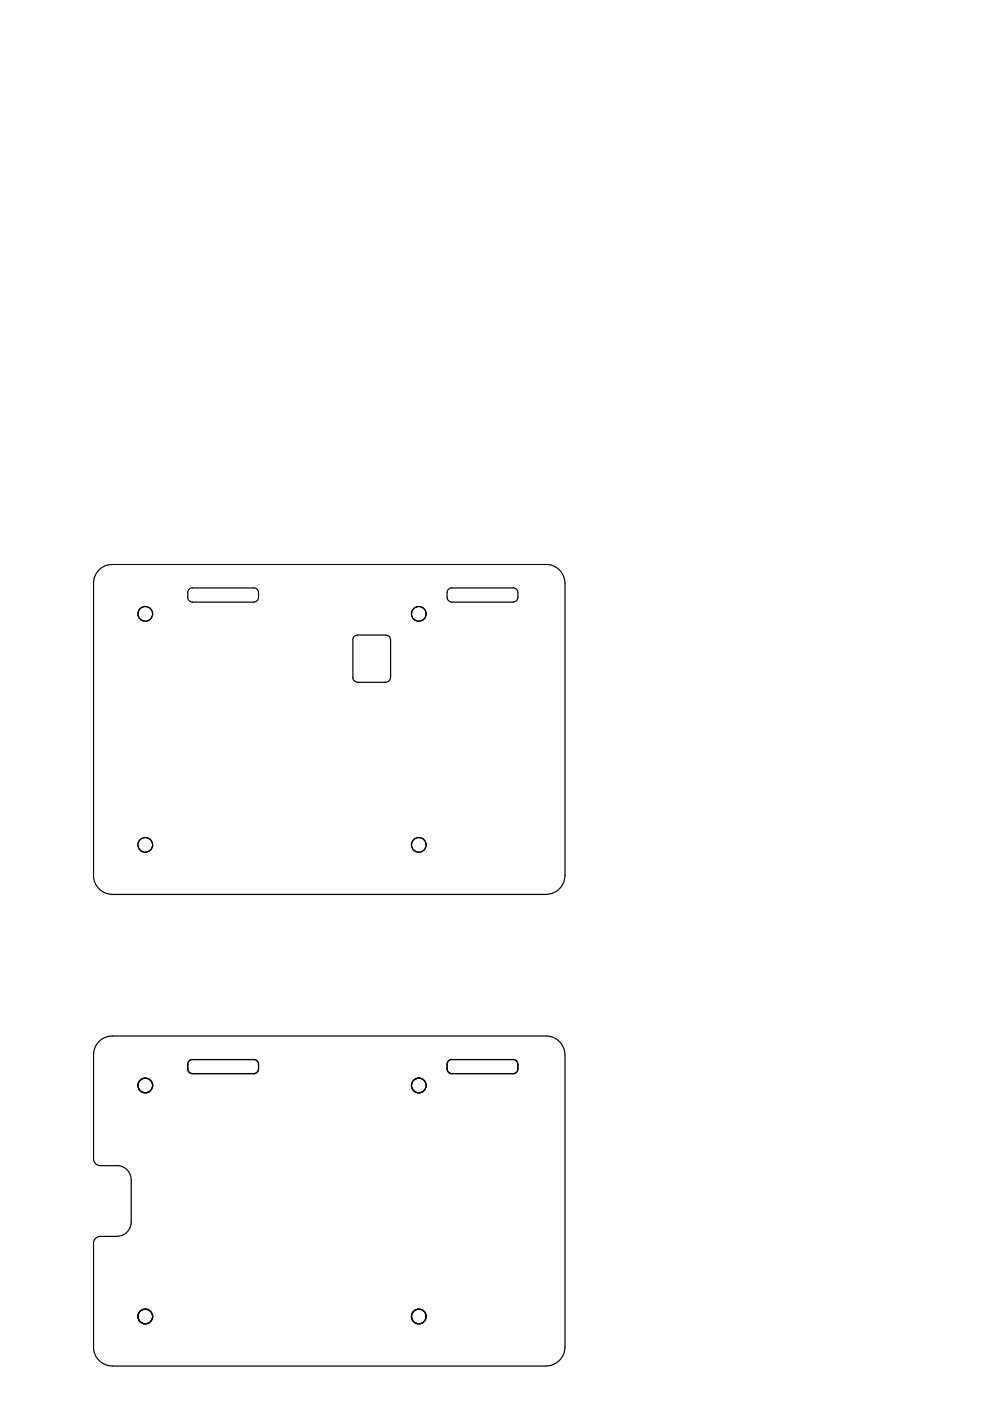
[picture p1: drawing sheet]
<svg xmlns="http://www.w3.org/2000/svg" width="210mm" height="297mm" viewBox="0 0 210 297" stroke-linecap="round" stroke-linejoin="round" font-family="sans-serif">
<!-- layer: 0 -->
<g fill="none" stroke="#000" stroke-width=".25">
<path d="M23.8 119.7a4 4 0 0 0-4 4v61.9a4 4 0 0 0 4 4M23.8 119.7h92M115.8 119.7a4 4 0 0 1 4 4v61.9a4 4 0 0 1-4 4M39.8 125.7v.9a1.04 1.04 0 0 0 1 1.1l13-.1a1.01 1.01 0 0 0 1-1v-.9M40.8 124.6a1.01 1.01 0 0 0-1 1M40.8 124.7h13M53.8 124.6a1.01 1.01 0 0 1 1 1M75.1 134.9l.7-.3h6a1.01 1.01 0 0 1 1 1.1v7.9a1.04 1.04 0 0 1-1 1.1l-6-.1a.97 .97 0 0 1-1-1v-7.9zM94.8 125.7v.9a1.01 1.01 0 0 0 1 1M95.8 124.6a1.01 1.01 0 0 0-1 1M95.8 124.7h13M108.8 124.6a1.01 1.01 0 0 1 1 1"/>
<path d="M109.8 125.7v.9a1.01 1.01 0 0 1-1 1l-13 .1M23.8 189.6h92M23.8 219.7a4 4 0 0 0-4 3.9v22a1.45 1.45 0 0 0 1.5 1.5M23.8 219.7h92M115.8 219.7a4 4 0 0 1 4 3.9v62M40.1 224.9l.7-.3h13a1.01 1.01 0 0 1 1 1v1a1.01 1.01 0 0 1-1 1h-13a1.01 1.01 0 0 1-1-1v-1zM95.8 224.6a1.01 1.01 0 0 0-1 1v1a1.01 1.01 0 0 0 1 1M95.8 224.6h13a1.01 1.01 0 0 1 1 1v1a1.01 1.01 0 0 1-1 1h-13M21.3 247.1h3.5M24.8 247.1a2.99 2.99 0 0 1 3 3v9a3 3 0 0 1-3 3h-3.5a1.49 1.49 0 0 0-1.5 1.5v22M19.8 285.6a4 4 0 0 0 4 4M23.8 289.6h92"/>
<path d="M119.8 285.6a4 4 0 0 1-4 4"/>
<circle cx="30.8" cy="130.2" r="1.56"/>
<circle cx="88.8" cy="130.2" r="1.56"/>
<circle cx="30.8" cy="179.1" r="1.56"/>
<circle cx="88.8" cy="179.1" r="1.56"/>
<circle cx="30.8" cy="230.1" r="1.56"/>
<circle cx="88.8" cy="230.1" r="1.56"/>
<circle cx="30.8" cy="279.1" r="1.56"/>
<circle cx="88.8" cy="279.1" r="1.56"/>
</g>
</svg>
